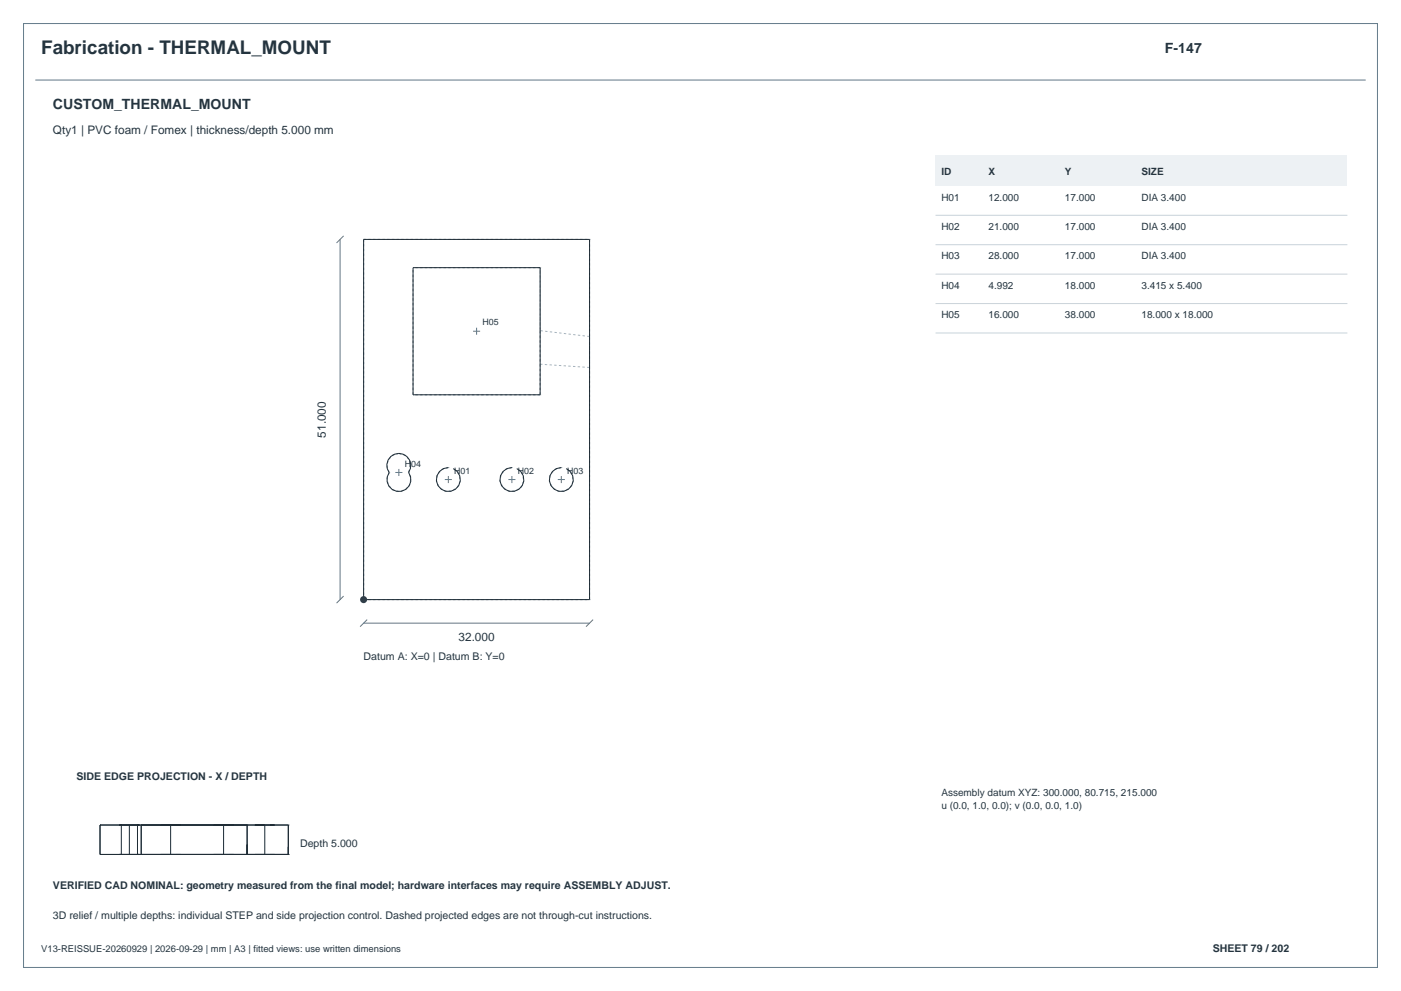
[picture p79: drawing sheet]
<svg xmlns="http://www.w3.org/2000/svg" width="420mm" height="297mm" viewBox="0 0 420 297" stroke-linecap="round" stroke-linejoin="round" font-family="sans-serif">
<defs><g id="words">
<text font-size="5.6" fill="#24343f" x="12.3" y="16.2">Fabrication - THERMAL_MOUNT</text>
<g font-size="4.2" fill="#24343f">
<text x="349.2" y="15.9">F-147</text>
<text x="15.9" y="32.8">CUSTOM_THERMAL_MOUNT</text>
</g>
<g font-size="3.5" fill="#24343f">
<text x="15.9" y="40.2">Qty1 | PVC foam / Fomex | thickness/depth 5.000 mm</text>
<text x="97.7" y="131.1" transform="rotate(-90 97.7 131.1)">51.000</text>
<text x="137.5" y="192">32.000</text>
</g>
<g font-size="3.2" fill="#24343f">
<text x="109" y="197.7">Datum A: X=0 | Datum B: Y=0</text>
<text x="22.9" y="233.9">SIDE EDGE PROJECTION - X / DEPTH</text>
<text x="90" y="254">Depth 5.000</text>
<text x="15.9" y="266.3">VERIFIED CAD NOMINAL: geometry measured from the final model; hardware interfaces may require ASSEMBLY ADJUST.</text>
<text x="15.9" y="275.5">3D relief / multiple depths: individual STEP and side projection control. Dashed projected edges are not through-cut instructions.</text>
<text x="363.6" y="285.4">SHEET 79 / 202</text>
</g>
<g font-size="3" fill="#24343f">
<text x="282.2" y="52.5">ID</text>
<text x="296.3" y="52.5">X</text>
<text x="319.3" y="52.5">Y</text>
<text x="342.2" y="52.5">SIZE</text>
<text x="282.2" y="60.1">H01</text>
<text x="296.3" y="60.1">12.000</text>
<text x="319.3" y="60.1">17.000</text>
<text x="342.2" y="60.1">DIA 3.400</text>
<text x="282.2" y="68.9">H02</text>
<text x="296.3" y="68.9">21.000</text>
<text x="319.3" y="68.9">17.000</text>
<text x="342.2" y="68.9">DIA 3.400</text>
<text x="282.2" y="77.7">H03</text>
<text x="296.3" y="77.7">28.000</text>
<text x="319.3" y="77.7">17.000</text>
<text x="342.2" y="77.7">DIA 3.400</text>
<text x="282.2" y="86.6">H04</text>
<text x="296.3" y="86.6">4.992</text>
<text x="319.3" y="86.6">18.000</text>
<text x="342.2" y="86.6">3.415 x 5.400</text>
<text x="282.2" y="95.4">H05</text>
<text x="296.3" y="95.4">16.000</text>
<text x="319.3" y="95.4">38.000</text>
<text x="342.2" y="95.4">18.000 x 18.000</text>
<text x="282.2" y="238.6">Assembly datum XYZ: 300.000, 80.715, 215.000</text>
<text x="282.2" y="242.5">u (0.0, 1.0, 0.0); v (0.0, 0.0, 1.0)</text>
</g>
<text font-size="2.8" fill="#24343f" x="12.3" y="285.4">V13-REISSUE-20260929 | 2026-09-29 | mm | A3 | fitted views: use written dimensions</text>
<g font-size="2.6" fill="#24343f">
<text x="144.6" y="97.5">H05</text>
<text x="121.3" y="139.8">H04</text>
<text x="136.2" y="142">H01</text>
<text x="155.2" y="142">H02</text>
<text x="170" y="142">H03</text>
</g>
</g></defs>
<path d="M7.1 7.1h405.8v282.8h-405.8z" fill="none" stroke="#647b8a" stroke-width=".3"/>
<path d="M10.6 24h398.8M102 71.8v107.9M103 70.7l-2.1 2.1M103 178.6l-2.1 2.2M109 186.8h67.7M110.1 185.7l-2.2 2.1M177.8 185.7l-2.1 2.1" fill="none" stroke="#607687" stroke-width=".3"/>
<g fill="none" stroke="#a4b2bd" stroke-width=".3" stroke-dasharray=".7 .7" stroke-linecap="butt">
<path d="M109 71.8h67.7M161.9 80.2h-38.1M161.9 99.1v-18.9M161.9 99.1v10.1M123.8 118.3v-38.1M161.9 118.3h-38.1M161.9 118.3v-38.1M161.9 109.2l14.8 .9M161.9 118.3v-9.1M176.7 100.8v-29M176.7 100.8l-14.8-1.7M176.7 100.8v9.3"/>
<path d="M119.6 135.9a3.6 3.6 0 0 0-3.3 2 3.6 3.6 0 0 0 .4 3.7M116.7 141.6a3.6 3.6 0 0 0 2.9 5.7 3.6 3.6 0 0 0 2.9-5.7M122.5 141.6a3.6 3.6 0 0 0-2.9-5.7M134.4 140.1a3.6 3.6 0 0 0-3.4 4.8 3.6 3.6 0 0 0 5.6 1.6 3.6 3.6 0 0 0-.2-5.8M153.5 140.1a3.6 3.6 0 0 0-3.4 4.8 3.6 3.6 0 0 0 5.6 1.6 3.6 3.6 0 0 0-.3-5.8M168.3 140.1a3.6 3.6 0 0 0-3.4 4.8 3.6 3.6 0 0 0 5.6 1.6 3.6 3.6 0 0 0-.3-5.8M109 179.7v-107.9M109 179.7h67.7M176.7 179.7v-107.9M176.7 179.7v-69.6"/>
</g>
<path d="M109 71.8h67.7v107.9h-67.7zM123.8 80.2h38.1v38.1h-38.1zM117.1 136.8a3.6 3.6 0 0 1 4.9 0 3.6 3.6 0 0 1 .5 4.8 3.6 3.6 0 0 1-2.9 5.7 3.6 3.6 0 0 1-2.9-5.7 3.6 3.6 0 0 1 .4-4.8zM134.4 140.1a3.6 3.6 0 0 0-3.3 5 3.6 3.6 0 0 0 5.8 1.2 3.6 3.6 0 0 0-1-5.9M153.5 140.1a3.6 3.6 0 0 0-3.4 5 3.6 3.6 0 0 0 5.9 1.2 3.6 3.6 0 0 0-1.1-5.9M168.3 140.1a3.6 3.6 0 0 0-3.4 5 3.6 3.6 0 0 0 5.9 1.2 3.6 3.6 0 0 0-1.1-5.9" fill="none" stroke="#1b2932" stroke-width=".3"/>
<circle cx="109" cy="179.7" r="1.06" fill="#283f4e"/>
<path d="M141.8 99.3h2.1M142.9 98.2v2.1M118.5 141.6h2.1M119.6 140.5v2.2M133.3 143.7h2.2M134.4 142.7v2.1M152.4 143.7h2.1M153.5 142.7v2.1M167.2 143.7h2.1M168.3 142.7v2.1" fill="none" stroke="#607687" stroke-width=".3"/>
<path d="M280.5 46.5h123.4v9.2h-123.4z" fill-rule="evenodd" fill="#edf1f4"/>
<path d="M280.5 64.5h123.4M280.5 73.3h123.4M280.5 82.2h123.4M280.5 91h123.4M280.5 99.8h123.4" fill="none" stroke="#c8d3da" stroke-width=".3"/>
<g fill="none" stroke="#1b2932" stroke-width=".3">
<path d="M30 247.3h.1M30 256.1h.1M30 247.3v8.8M30 256.1h56.4M30 247.3h56.4M36.4 247.3h-.6h6h-.6M36.4 247.3h-.6h3M36.4 256.1h-.6h6h-.6M36.4 256.1h-.6h3M36.4 247.3v8.8M38.8 247.3h3h-.6M38.8 256.1h3h-.6"/>
<path d="M38.8 247.3v8.8M41.2 247.3v8.8M42.3 247.3h.1M42.3 256.1h.1M42.3 247.3v8.8M52.8 247.3h1.3h-5.9h3v8.8h-3h5.9h-1.3M68.6 247.3h1.4h-5.9h2.9v8.8h-2.9h5.9h-1.4M74.1 247.3h.1M74.1 256.1h.1M74.1 253.1v3zM74.1 247.3v8.8M81 247.3h1.3h-5.9h3v8.8h-3h5.9h-1.3"/>
<path d="M86.4 247.3h.1M86.4 256.1h.1M86.4 253.8v2.3zM86.4 247.3v8.8"/>
</g>
<use href="#words"/>
</svg>
